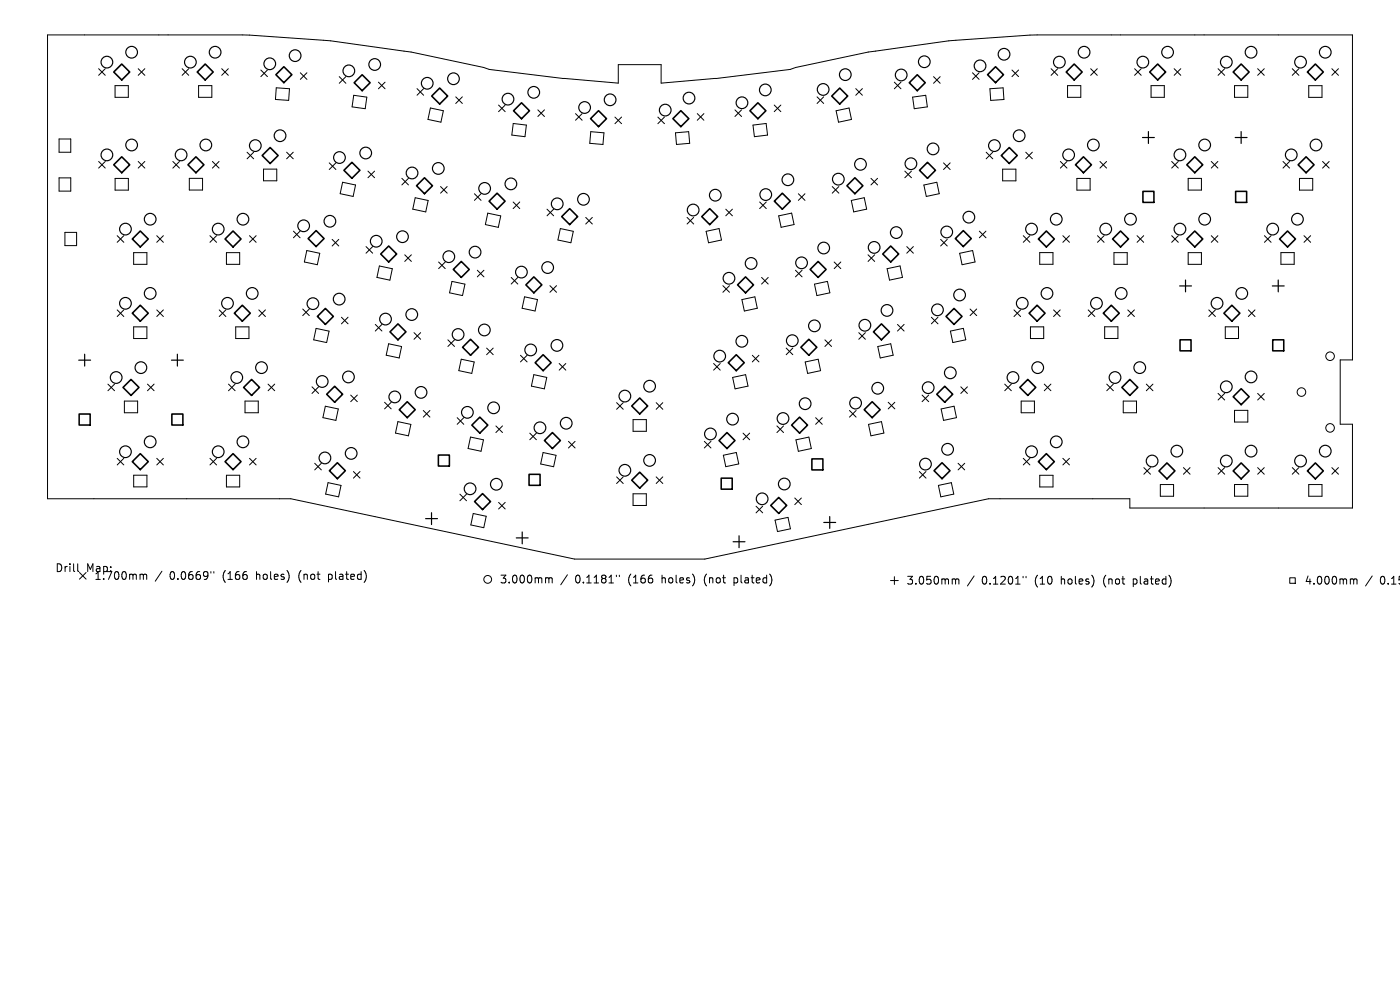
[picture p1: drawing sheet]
<svg xmlns="http://www.w3.org/2000/svg" width="297mm" height="210mm" viewBox="0 0 297 210" stroke-linecap="round" stroke-linejoin="round" font-family="sans-serif">
<defs><g id="words">
<g font-size="2.3">
<text x="11.7" y="121.6">Drill</text>
<text x="18.3" y="121.6">Map:</text>
<text x="19.9" y="123.2">1.700mm</text>
<text x="36" y="123.2">0.0669&quot;</text>
<text x="47.3" y="123.2">(166</text>
<text x="54.6" y="123.2">holes)</text>
<text x="63.7" y="123.2">(not</text>
<text x="70.2" y="123.2">plated)</text>
<text x="105.9" y="124">3.000mm</text>
<text x="122" y="124">0.1181&quot;</text>
<text x="133.4" y="124">(166</text>
<text x="140.6" y="124">holes)</text>
<text x="149.7" y="124">(not</text>
<text x="156.2" y="124">plated)</text>
<text x="192.2" y="124.2">3.050mm</text>
<text x="208.3" y="124.2">0.1201&quot;</text>
<text x="219.6" y="124.2">(10</text>
<text x="225.3" y="124.2">holes)</text>
<text x="234.4" y="124.2">(not</text>
<text x="240.9" y="124.2">plated)</text>
<text x="276.7" y="124.2">4.000mm</text>
<text x="292.8" y="124.2">0.157</text>
</g>
</g></defs>
<g fill="none" stroke="#000" stroke-width=".21">
<path d="M10.1 7.4h41.3a245.1 245.1 0 0 1 51.2 6.9l1.2 .4 15.6 1.9 11.8 1v-3.9h9.1v3.9l11.7-1 15.6-1.9a209.2 209.2 0 0 1 35.2-6.2l17.2-1.1h66.9v69h-2.6v13.6h2.6v17.8h-47.2v-2h-30l-60.2 12.8h-27.6l-60.2-12.8h-51.6zM20.9 14.6l1.4 1.4M22.3 14.6l-1.4 1.4M24.4 18.2h2.8v2.4h-2.8zM29.3 14.6l1.4 1.4M30.7 14.6l-1.4 1.4M38.6 14.6l1.4 1.4M40 14.6l-1.4 1.4M42.1 18.2h2.8v2.4h-2.8zM47 14.6l1.4 1.4M48.4 14.6l-1.4 1.4M55.3 14.9l1.4 1.4"/>
<path d="M56.7 14.9l-1.4 1.4M58.6 18.6l2.8 .2-.2 2.5-2.8-.2zM63.7 15.4l1.4 1.4M65.1 15.4l-1.4 1.4M72 16.3l1.4 1.4M73.4 16.3l-1.4 1.4M80.3 17.4l1.4 1.4M81.7 17.4l-1.4 1.4M88.5 18.8l1.4 1.4M89.9 18.8l-1.4 1.4M181.5 18.8l1.5 1.4M183 18.8l-1.5 1.4"/>
<path d="M189.7 17.4l1.4 1.4M191.1 17.4l-1.4 1.4M198 16.3l1.5 1.4M199.5 16.3l-1.5 1.4M206.3 15.4l1.4 1.4M207.7 15.4l-1.4 1.4M210 18.8l2.8-.2 .2 2.5-2.8 .2zM214.7 14.9l1.4 1.4M216.1 14.9l-1.4 1.4M223 14.6l1.4 1.4M224.4 14.6l-1.4 1.4M226.5 18.2h2.8v2.4h-2.8z"/>
<path d="M231.4 14.6l1.4 1.4M232.8 14.6l-1.4 1.4M240.7 14.6l1.4 1.4M242.1 14.6l-1.4 1.4M244.2 18.2h2.8v2.4h-2.8zM249.1 14.6l1.4 1.4M250.5 14.6l-1.4 1.4M258.4 14.6l1.4 1.4M259.8 14.6l-1.4 1.4M261.9 18.2h2.8v2.4h-2.8zM266.8 14.6l1.4 1.4M268.2 14.6l-1.4 1.4"/>
<path d="M274.1 14.6l1.5 1.4M275.6 14.6l-1.5 1.4M277.6 18.2h2.9v2.5h-2.9zM282.5 14.6l1.4 1.4M283.9 14.6l-1.4 1.4M12.5 29.5h2.5v2.8h-2.5zM12.5 37.7h2.5v2.8h-2.5zM20.9 34.3l1.4 1.4M22.3 34.3l-1.4 1.4M24.4 37.9h2.8v2.4h-2.8zM29.3 34.3l1.4 1.4M30.7 34.3l-1.4 1.4"/>
<path d="M36.7 34.3l1.4 1.4M38.1 34.3l-1.4 1.4M40.2 37.8h2.8v2.5h-2.8zM45.1 34.3l1.4 1.4M46.5 34.3l-1.4 1.4M52.4 32.3l1.4 1.4M53.8 32.3l-1.4 1.4M55.9 35.9h2.8v2.5h-2.8zM60.8 32.3l1.4 1.4M62.2 32.3l-1.4 1.4M69.8 34.6l1.5 1.4M71.3 34.6l-1.5 1.4"/>
<path d="M72.7 38.7l2.7 .5-.5 2.5-2.7-.6zM75 20.2l2.8 .4-.3 2.5-2.8-.4zM78.1 36.3l1.4 1.4M79.5 36.3l-1.4 1.4M85.2 37.8l1.5 1.4M86.7 37.8l-1.5 1.4M91.3 22.9l2.8 .6-.6 2.4-2.7-.6zM93.5 39.6l1.4 1.4M94.9 39.6l-1.4 1.4M96.7 20.5l1.4 1.5M98.1 20.5l-1.4 1.5M105.8 22.3l1.4 1.4"/>
<path d="M107.2 22.3l-1.4 1.4M108.9 26.2l2.8 .3-.3 2.5-2.8-.3zM114.1 23.3l1.4 1.4M115.5 23.3l-1.4 1.4M122.1 24.1l1.4 1.4M123.5 24.1l-1.4 1.4M125.3 27.9l2.8 .3-.2 2.4-2.8-.2zM130.5 24.8l1.4 1.4M131.9 24.8l-1.4 1.4M139.6 24.8l1.4 1.4M141 24.8l-1.4 1.4M143.3 28.2l2.8-.3 .2 2.5-2.8 .2z"/>
<path d="M147.9 24.1l1.4 1.4M149.3 24.1l-1.4 1.4M155.9 23.3l1.4 1.4M157.3 23.3l-1.4 1.4M159.7 26.5l2.8-.3 .3 2.5-2.8 .3zM164.2 22.3l1.5 1.4M165.7 22.3l-1.5 1.4M173.3 20.5l1.4 1.5M174.7 20.5l-1.4 1.5M176.6 39.6l1.4 1.4M177.4 23.5l2.7-.6 .5 2.4-2.7 .6zM178 39.6l-1.4 1.4"/>
<path d="M184.8 37.8l1.4 1.4M186.2 37.8l-1.4 1.4M192 36.3l1.4 1.4M193.4 36.3l-1.4 1.4M193.6 20.6l2.8-.4 .3 2.5-2.7 .4zM196 39.2l2.7-.5 .6 2.4-2.8 .6zM200.2 34.6l1.4 1.4M201.6 34.6l-1.4 1.4M209.2 32.3l1.4 1.4M210.6 32.3l-1.4 1.4M212.7 35.9h2.8v2.5h-2.8zM217.6 32.3l1.4 1.4"/>
<path d="M219 32.3l-1.4 1.4M225 34.3l1.4 1.4M226.4 34.3l-1.4 1.4M228.5 37.9h2.8v2.4h-2.8zM233.3 34.3l1.5 1.4M234.8 34.3l-1.5 1.4M248.6 34.3l1.4 1.4M250 34.3l-1.4 1.4M252.1 37.8h2.8v2.5h-2.8zM257 34.3l1.4 1.4M258.4 34.3l-1.4 1.4M272.2 34.3l1.4 1.4"/>
<path d="M273.6 34.3l-1.4 1.4M275.7 37.9h2.8v2.4h-2.8zM280.6 34.3l1.4 1.4M282 34.3l-1.4 1.4M13.8 49.3h2.5v2.8h-2.5zM24.9 50l1.4 1.4M26.3 50l-1.4 1.4M28.4 53.6h2.8v2.5h-2.8zM33.3 50l1.4 1.4M34.7 50l-1.4 1.4M44.5 50l1.4 1.4M45.9 50l-1.4 1.4"/>
<path d="M48 53.6h2.8v2.5h-2.8zM52.9 50l1.4 1.4M54.3 50l-1.4 1.4M62.3 49l1.4 1.4M63.7 49l-1.4 1.4M65.1 53.1l2.7 .6-.5 2.5-2.7-.6zM70.5 50.8l1.4 1.4M71.9 50.8l-1.4 1.4M77.7 52.3l1.4 1.4M79.1 52.3l-1.4 1.4M80.5 56.4l2.7 .6-.5 2.4-2.7-.6zM85.9 54.1l1.4 1.4"/>
<path d="M87.3 54.1l-1.4 1.4M88.1 41.9l2.7 .6-.5 2.5-2.7-.6zM93 55.6l1.5 1.4M94.5 55.6l-1.5 1.4M95.9 59.7l2.7 .6-.5 2.4-2.7-.6zM100.6 41.1l1.5 1.4M101.3 57.3l1.4 1.4M102.1 41.1l-1.5 1.4M102.7 57.3l-1.4 1.4M103.5 45.2l2.7 .6-.5 2.4-2.7-.6zM108.4 58.9l1.5 1.4M108.9 42.8l1.4 1.5"/>
<path d="M109.9 58.9l-1.5 1.4M110.3 42.8l-1.4 1.5M116 44.4l1.5 1.4M117.5 44.4l-1.5 1.4M118.9 48.5l2.7 .6-.5 2.4-2.7-.6zM124.3 46.1l1.4 1.4M125.7 46.1l-1.4 1.4M145.8 46.1l1.4 1.4M147.2 46.1l-1.4 1.4M149.8 49.1l2.7-.6 .6 2.4-2.8 .6zM154 44.4l1.4 1.4M155.4 44.4l-1.4 1.4"/>
<path d="M161.2 42.8l1.4 1.5M161.6 58.9l1.4 1.4M162.6 42.8l-1.4 1.5M163 58.9l-1.4 1.4M165.2 45.8l2.7-.6 .6 2.4-2.8 .6zM168.8 57.3l1.4 1.4M169.4 41.1l1.4 1.4M170.2 57.3l-1.4 1.4M170.8 41.1l-1.4 1.4M177 55.6l1.4 1.4M178.4 55.6l-1.4 1.4M180.6 42.5l2.7-.6 .6 2.5-2.8 .6z"/>
<path d="M184.2 54.1l1.4 1.4M185.6 54.1l-1.4 1.4M188.2 57l2.7-.6 .6 2.4-2.8 .6zM192.4 52.3l1.4 1.4M193.8 52.3l-1.4 1.4M199.6 50.8l1.4 1.4M201 50.8l-1.4 1.4M203.6 53.7l2.7-.6 .6 2.5-2.8 .6zM207.8 49l1.4 1.4M209.2 49l-1.4 1.4M217.1 50l1.4 1.4M218.5 50l-1.4 1.4"/>
<path d="M220.6 53.6h2.8v2.5h-2.8zM225.5 50l1.4 1.4M226.9 50l-1.4 1.4M232.8 50l1.4 1.4M234.2 50l-1.4 1.4M236.3 53.6h2.8v2.5h-2.8zM241.2 50l1.4 1.4M242.6 50l-1.4 1.4M248.6 50l1.4 1.4M250 50l-1.4 1.4M252.1 53.6h2.8v2.5h-2.8zM257 50l1.4 1.4"/>
<path d="M258.4 50l-1.4 1.4M268.2 50l1.4 1.4M269.6 50l-1.4 1.4M271.7 53.6h2.9v2.5h-2.9zM276.6 50l1.4 1.4M278 50l-1.4 1.4M24.9 65.7l1.4 1.4M26.3 65.7l-1.4 1.4M28.4 69.3h2.8v2.5h-2.8zM33.3 65.7l1.4 1.4M34.7 65.7l-1.4 1.4M46.5 65.7l1.4 1.4"/>
<path d="M47.9 65.7l-1.4 1.4M50 69.3h2.8v2.5h-2.8zM54.9 65.7l1.4 1.4M56.3 65.7l-1.4 1.4M64.2 65.5l1.4 1.5M65.6 65.5l-1.4 1.5M67.1 69.7l2.7 .5-.5 2.5-2.8-.6zM72.4 67.3l1.4 1.4M73.8 67.3l-1.4 1.4M79.6 68.8l1.4 1.4M81 68.8l-1.4 1.4M82.4 72.9l2.8 .6-.5 2.4-2.8-.5z"/>
<path d="M87.8 70.6l1.4 1.4M89.2 70.6l-1.4 1.4M95 72.1l1.4 1.4M96.4 72.1l-1.4 1.4M97.9 76.2l2.7 .6-.5 2.4-2.8-.6zM103.2 73.8l1.4 1.4M104.6 73.8l-1.4 1.4M110.4 75.4l1.4 1.4M111.3 63l2.7 .5-.5 2.5-2.7-.6zM111.8 75.4l-1.4 1.4M113.2 79.5l2.8 .6-.5 2.4-2.8-.6zM116.7 60.6l1.4 1.4"/>
<path d="M118.1 60.6l-1.4 1.4M118.6 77.1l1.4 1.4M120 77.1l-1.4 1.4M151.4 77.1l1.4 1.4M152.8 77.1l-1.4 1.4M153.4 60.6l1.4 1.4M154.8 60.6l-1.4 1.4M157.4 63.6l2.7-.6 .6 2.4-2.8 .6zM159.6 75.4l1.4 1.4M161 75.4l-1.4 1.4M166.8 73.8l1.4 1.4M168.2 73.8l-1.4 1.4"/>
<path d="M170.8 76.8l2.8-.6 .5 2.4-2.8 .6zM172.8 60.3l2.7-.6 .6 2.4-2.8 .6zM175 72.1l1.4 1.4M176.4 72.1l-1.4 1.4M182.2 70.6l1.4 1.4M183.6 70.6l-1.4 1.4M186.2 73.5l2.8-.6 .5 2.5-2.8 .5zM190.4 68.8l1.4 1.4M191.8 68.8l-1.4 1.4M197.6 67.3l1.4 1.4M199 67.3l-1.4 1.4M201.6 70.2l2.8-.5 .5 2.4-2.8 .6z"/>
<path d="M205.8 65.5l1.4 1.5M207.2 65.5l-1.4 1.5M215.1 65.7l1.4 1.4M216.5 65.7l-1.4 1.4M218.6 69.3h2.8v2.5h-2.8zM223.5 65.7l1.4 1.4M224.9 65.7l-1.4 1.4M230.9 65.7l1.4 1.4M232.3 65.7l-1.4 1.4M234.3 69.3h2.9v2.5h-2.9zM239.3 65.7l1.4 1.4M240.7 65.7l-1.4 1.4"/>
<path d="M256.4 65.7l1.4 1.4M257.8 65.7l-1.4 1.4M259.9 69.3h2.8v2.5h-2.8zM264.8 65.7l1.4 1.4M266.2 65.7l-1.4 1.4M22.9 81.5l1.4 1.4M24.3 81.5l-1.4 1.4M24.9 97.2l1.4 1.4M26.3 97.2l-1.4 1.4M26.4 85.1h2.8v2.5h-2.8zM31.3 81.5l1.4 1.4M32.7 81.5l-1.4 1.4"/>
<path d="M33.3 97.2l1.4 1.4M34.7 97.2l-1.4 1.4M44.5 97.2l1.4 1.4M45.9 97.2l-1.4 1.4M48.5 81.5l1.4 1.4M49.9 81.5l-1.4 1.4M52 85.1h2.8v2.5h-2.8zM52.9 97.2l1.4 1.4M54.3 97.2l-1.4 1.4M56.9 81.5l1.4 1.4M58.3 81.5l-1.4 1.4M66.2 82.1l1.4 1.4"/>
<path d="M66.8 98.3l1.4 1.4M67.6 82.1l-1.4 1.4M68.2 98.3l-1.4 1.4M69 86.2l2.8 .6-.5 2.4-2.8-.6zM74.4 83.8l1.4 1.4M75.8 83.8l-1.4 1.4M81.6 85.3l1.4 1.4M83 85.3l-1.4 1.4M84.4 89.4l2.8 .6-.6 2.5-2.7-.6zM89.8 87.1l1.4 1.4M91.2 87.1l-1.4 1.4M97 88.6l1.4 1.4"/>
<path d="M98.4 88.6l-1.4 1.4M99.8 92.7l2.8 .6-.5 2.4-2.8-.6zM105.2 90.4l1.4 1.4M106.6 90.4l-1.4 1.4M112.4 91.9l1.4 1.4M113.8 91.9l-1.4 1.4M115.2 96l2.8 .6-.6 2.4-2.7-.6zM120.6 93.6l1.4 1.4M122 93.6l-1.4 1.4M130.8 85.4l1.4 1.4M132.2 85.4l-1.4 1.4M134.3 89h2.8v2.5h-2.8z"/>
<path d="M139.2 85.4l1.4 1.4M140.6 85.4l-1.4 1.4M149.4 93.6l1.4 1.4M150.8 93.6l-1.4 1.4M153.5 96.6l2.7-.6 .5 2.4-2.7 .6zM155.4 80.1l2.8-.6 .5 2.4-2.8 .6zM157.6 91.9l1.4 1.4M159 91.9l-1.4 1.4M164.8 90.4l1.4 1.4M166.2 90.4l-1.4 1.4M168.9 93.3l2.7-.6 .5 2.4-2.7 .6zM173 88.6l1.4 1.4"/>
<path d="M174.4 88.6l-1.4 1.4M180.2 87.1l1.4 1.4M181.6 87.1l-1.4 1.4M184.2 90l2.8-.6 .5 2.5-2.7 .6zM188.4 85.3l1.4 1.4M189.8 85.3l-1.4 1.4M195.6 83.8l1.4 1.4M197 83.8l-1.4 1.4M199.7 86.8l2.7-.6 .5 2.4-2.7 .6zM203.3 98.3l1.4 1.4M203.8 82.1l1.4 1.4M204.7 98.3l-1.4 1.4"/>
<path d="M205.2 82.1l-1.4 1.4M213.1 81.5l1.4 1.4M214.5 81.5l-1.4 1.4M216.6 85.1h2.8v2.5h-2.8zM217.1 97.2l1.4 1.4M218.5 97.2l-1.4 1.4M221.5 81.5l1.4 1.4M222.9 81.5l-1.4 1.4M225.5 97.2l1.4 1.4M226.9 97.2l-1.4 1.4M234.8 81.5l1.4 1.4M236.2 81.5l-1.4 1.4"/>
<path d="M238.3 85.1h2.8v2.5h-2.8zM242.7 99.2l1.4 1.4M243.2 81.5l1.4 1.4M244.1 99.2l-1.4 1.4M244.6 81.5l-1.4 1.4M251.1 99.2l1.4 1.4M252.5 99.2l-1.4 1.4M258.4 83.5l1.4 1.4M258.4 99.2l1.4 1.4M259.8 83.5l-1.4 1.4M259.8 99.2l-1.4 1.4M261.9 87h2.8v2.5h-2.8z"/>
<path d="M266.8 83.5l1.4 1.4M266.8 99.2l1.4 1.4M268.2 83.5l-1.4 1.4M268.2 99.2l-1.4 1.4M274.1 99.2l1.5 1.4M275.6 99.2l-1.5 1.4M282.5 99.2l1.4 1.4M283.9 99.2l-1.4 1.4M16.5 119.6v1.4l.2 .3M28.4 100.8h2.8v2.5h-2.8zM48 100.8h2.8v2.5h-2.8zM69.6 102.4l2.7 .6-.5 2.4-2.7-.6z"/>
<path d="M75 100l1.4 1.4M76.4 100l-1.4 1.4M97.6 104.8l1.4 1.4M99 104.8l-1.4 1.4M100.4 108.9l2.7 .6-.5 2.4-2.7-.5zM105.8 106.6l1.4 1.4M107.2 106.6l-1.4 1.4M130.8 101.2l1.4 1.4M132.2 101.2l-1.4 1.4M134.3 104.7h2.8v2.5h-2.8zM139.2 101.2l1.4 1.4M140.6 101.2l-1.4 1.4"/>
<path d="M160.4 107.4l1.4 1.4M161.8 107.4l-1.4 1.4M164.4 110.3l2.8-.6 .5 2.5-2.8 .6zM168.6 105.6l1.4 1.4M170 105.6l-1.4 1.4M195 100l1.4 1.4M196.4 100l-1.4 1.4M199.1 103l2.7-.6 .5 2.4-2.7 .6zM220.6 100.8h2.8v2.5h-2.8zM246.2 102.8h2.8v2.5h-2.8zM261.9 102.8h2.8v2.5h-2.8zM277.6 102.8h2.9v2.5h-2.9z"/>
<path d="M16.9 121.4l1.4 1.5M18.3 121.4l-1.4 1.5M29.9 121.8l.5 .2M30.4 122l.3-.2 .3 .1 .1 1M30.4 122v.9M34.3 121.2l-1.4 2.1M44.7 121.3v.3M45.4 121.3v.3M116 122.6l.4 .2M116.4 122.8l.3-.2h.4l.1 1.1M116.4 122.8v.9M120.4 121.9l-1.4 2.2"/>
<path d="M130.8 122v.3M131.4 122v.3M188.9 123.2h1.7M189.7 122.3v1.7M202.2 122.8l.5 .2M202.7 123l.3-.2 .3 .1 .1 1M202.7 123v.9M206.7 122.2l-1.5 2.1M217 122.3v.3M217.7 122.3v.3M273.6 122.6h1.2v1.1h-1.2zM286.7 122.8l.5 .2"/>
<path d="M287.2 123l.2-.2 .4 .1 .1 1M287.2 123v.9M291.1 122.2l-1.4 2.1"/>
<circle cx="282.2" cy="75.6" r=".91"/>
<circle cx="276.1" cy="83.2" r=".91"/>
<circle cx="282.2" cy="90.8" r=".91"/>
<circle cx="103.5" cy="122.9" r=".83"/>
</g>
<g fill="none" stroke="#000" stroke-width=".25">
<path d="M242.4 29.2h2.5M243.6 27.9v2.5M262 29.2h2.6M263.3 27.9v2.5M251.5 59.4v2.5M271.2 59.4v2.5M16.7 76.4h2.5M18 75.1v2.6M36.4 76.4h2.5M37.6 75.1v2.6M250.2 60.7h2.6M269.9 60.7h2.5"/>
<path d="M90.3 110h2.5M91.5 108.8v2.5M109.5 114.1h2.5M110.8 112.8v2.6M155.5 114.9h2.5M156.8 113.7v2.5M174.8 110.8h2.5M176 109.6v2.5"/>
<circle cx="22.7" cy="13.2" r="1.24"/>
<circle cx="27.9" cy="11.1" r="1.24"/>
<circle cx="40.4" cy="13.2" r="1.24"/>
<circle cx="45.6" cy="11.1" r="1.24"/>
<circle cx="57.2" cy="13.5" r="1.24"/>
<circle cx="62.6" cy="11.8" r="1.24"/>
<circle cx="74" cy="15" r="1.24"/>
<circle cx="79.5" cy="13.7" r="1.24"/>
<circle cx="90.6" cy="17.7" r="1.24"/>
<circle cx="96.2" cy="16.7" r="1.24"/>
<circle cx="113.2" cy="19.6" r="1.24"/>
<circle cx="162.4" cy="19.1" r="1.24"/>
<circle cx="174.6" cy="19" r="1.24"/>
<circle cx="179.3" cy="15.8" r="1.24"/>
<circle cx="191.2" cy="15.9" r="1.24"/>
<circle cx="196.1" cy="13.1" r="1.24"/>
<circle cx="207.9" cy="14" r="1.24"/>
<circle cx="213" cy="11.5" r="1.24"/>
<circle cx="224.7" cy="13.2" r="1.24"/>
<circle cx="230" cy="11.1" r="1.24"/>
<circle cx="242.4" cy="13.2" r="1.24"/>
<circle cx="247.7" cy="11.1" r="1.24"/>
<circle cx="260.2" cy="13.2" r="1.24"/>
<circle cx="265.4" cy="11.1" r="1.24"/>
<circle cx="275.9" cy="13.2" r="1.24"/>
<circle cx="281.1" cy="11.1" r="1.24"/>
<circle cx="22.7" cy="32.9" r="1.24"/>
<circle cx="27.9" cy="30.8" r="1.24"/>
<circle cx="38.4" cy="32.9" r="1.24"/>
<circle cx="43.7" cy="30.8" r="1.24"/>
<circle cx="54.2" cy="30.9" r="1.24"/>
<circle cx="59.4" cy="28.8" r="1.24"/>
<circle cx="72" cy="33.4" r="1.24"/>
<circle cx="77.6" cy="32.5" r="1.24"/>
<circle cx="87.4" cy="36.7" r="1.24"/>
<circle cx="93" cy="35.7" r="1.24"/>
<circle cx="102.8" cy="40" r="1.24"/>
<circle cx="107.8" cy="21" r="1.24"/>
<circle cx="108.4" cy="39" r="1.24"/>
<circle cx="124" cy="22.8" r="1.24"/>
<circle cx="129.4" cy="21.2" r="1.24"/>
<circle cx="141.1" cy="23.4" r="1.24"/>
<circle cx="146.2" cy="20.8" r="1.24"/>
<circle cx="157.4" cy="21.8" r="1.24"/>
<circle cx="167.1" cy="38.1" r="1.24"/>
<circle cx="177.8" cy="38" r="1.24"/>
<circle cx="182.5" cy="34.9" r="1.24"/>
<circle cx="193.2" cy="34.7" r="1.24"/>
<circle cx="197.9" cy="31.6" r="1.24"/>
<circle cx="211" cy="30.9" r="1.24"/>
<circle cx="216.2" cy="28.8" r="1.24"/>
<circle cx="226.7" cy="32.9" r="1.24"/>
<circle cx="232" cy="30.8" r="1.24"/>
<circle cx="250.3" cy="32.9" r="1.24"/>
<circle cx="255.6" cy="30.8" r="1.24"/>
<circle cx="273.9" cy="32.9" r="1.24"/>
<circle cx="279.2" cy="30.8" r="1.24"/>
<circle cx="26.6" cy="48.6" r="1.24"/>
<circle cx="31.9" cy="46.5" r="1.24"/>
<circle cx="46.3" cy="48.6" r="1.24"/>
<circle cx="51.5" cy="46.5" r="1.24"/>
<circle cx="64.4" cy="47.9" r="1.24"/>
<circle cx="70" cy="46.9" r="1.24"/>
<circle cx="79.8" cy="51.2" r="1.24"/>
<circle cx="85.4" cy="50.2" r="1.24"/>
<circle cx="95.2" cy="54.4" r="1.24"/>
<circle cx="100.8" cy="53.5" r="1.24"/>
<circle cx="110.6" cy="57.7" r="1.24"/>
<circle cx="116.2" cy="56.8" r="1.24"/>
<circle cx="118.2" cy="43.2" r="1.24"/>
<circle cx="123.8" cy="42.3" r="1.24"/>
<circle cx="147" cy="44.5" r="1.24"/>
<circle cx="151.7" cy="41.4" r="1.24"/>
<circle cx="154.6" cy="59" r="1.24"/>
<circle cx="159.3" cy="55.9" r="1.24"/>
<circle cx="162.4" cy="41.3" r="1.24"/>
<circle cx="170" cy="55.8" r="1.24"/>
<circle cx="174.7" cy="52.6" r="1.24"/>
<circle cx="185.4" cy="52.5" r="1.24"/>
<circle cx="190.1" cy="49.3" r="1.24"/>
<circle cx="200.8" cy="49.2" r="1.24"/>
<circle cx="205.5" cy="46.1" r="1.24"/>
<circle cx="218.8" cy="48.6" r="1.24"/>
<circle cx="224.1" cy="46.5" r="1.24"/>
<circle cx="234.6" cy="48.6" r="1.24"/>
<circle cx="239.8" cy="46.5" r="1.24"/>
<circle cx="250.3" cy="48.6" r="1.24"/>
<circle cx="255.6" cy="46.5" r="1.24"/>
<circle cx="270" cy="48.6" r="1.24"/>
<circle cx="275.2" cy="46.5" r="1.24"/>
<circle cx="26.6" cy="64.3" r="1.24"/>
<circle cx="29.9" cy="78" r="1.24"/>
<circle cx="31.9" cy="62.2" r="1.24"/>
<circle cx="48.3" cy="64.3" r="1.24"/>
<circle cx="53.5" cy="62.2" r="1.24"/>
<circle cx="55.5" cy="78" r="1.24"/>
<circle cx="66.4" cy="64.4" r="1.24"/>
<circle cx="72" cy="63.5" r="1.24"/>
<circle cx="73.9" cy="80" r="1.24"/>
<circle cx="81.8" cy="67.7" r="1.24"/>
<circle cx="87.4" cy="66.7" r="1.24"/>
<circle cx="97.2" cy="71" r="1.24"/>
<circle cx="102.8" cy="70" r="1.24"/>
<circle cx="112.6" cy="74.2" r="1.24"/>
<circle cx="118.2" cy="73.3" r="1.24"/>
<circle cx="152.7" cy="75.5" r="1.24"/>
<circle cx="157.4" cy="72.4" r="1.24"/>
<circle cx="168.1" cy="72.3" r="1.24"/>
<circle cx="172.8" cy="69.1" r="1.24"/>
<circle cx="183.5" cy="69" r="1.24"/>
<circle cx="188.2" cy="65.9" r="1.24"/>
<circle cx="198.9" cy="65.7" r="1.24"/>
<circle cx="201.6" cy="79.1" r="1.24"/>
<circle cx="203.6" cy="62.6" r="1.24"/>
<circle cx="216.9" cy="64.3" r="1.24"/>
<circle cx="220.1" cy="78" r="1.24"/>
<circle cx="222.1" cy="62.2" r="1.24"/>
<circle cx="232.6" cy="64.3" r="1.24"/>
<circle cx="237.9" cy="62.2" r="1.24"/>
<circle cx="241.8" cy="78" r="1.24"/>
<circle cx="258.2" cy="64.3" r="1.24"/>
<circle cx="263.4" cy="62.2" r="1.24"/>
<circle cx="265.4" cy="80" r="1.24"/>
<circle cx="24.6" cy="80.1" r="1.24"/>
<circle cx="26.6" cy="95.8" r="1.24"/>
<circle cx="31.9" cy="93.7" r="1.24"/>
<circle cx="46.3" cy="95.8" r="1.24"/>
<circle cx="50.2" cy="80.1" r="1.24"/>
<circle cx="51.5" cy="93.7" r="1.24"/>
<circle cx="68.4" cy="80.9" r="1.24"/>
<circle cx="68.9" cy="97.1" r="1.24"/>
<circle cx="74.5" cy="96.2" r="1.24"/>
<circle cx="83.8" cy="84.2" r="1.24"/>
<circle cx="89.3" cy="83.2" r="1.24"/>
<circle cx="99.2" cy="87.5" r="1.24"/>
<circle cx="104.7" cy="86.5" r="1.24"/>
<circle cx="114.5" cy="90.7" r="1.24"/>
<circle cx="120.1" cy="89.8" r="1.24"/>
<circle cx="132.6" cy="84" r="1.24"/>
<circle cx="132.6" cy="99.8" r="1.24"/>
<circle cx="137.8" cy="97.7" r="1.24"/>
<circle cx="137.8" cy="81.9" r="1.24"/>
<circle cx="150.7" cy="92.1" r="1.24"/>
<circle cx="155.4" cy="88.9" r="1.24"/>
<circle cx="166.1" cy="88.8" r="1.24"/>
<circle cx="170.8" cy="85.6" r="1.24"/>
<circle cx="181.5" cy="85.5" r="1.24"/>
<circle cx="186.2" cy="82.4" r="1.24"/>
<circle cx="196.3" cy="98.5" r="1.24"/>
<circle cx="196.9" cy="82.2" r="1.24"/>
<circle cx="201" cy="95.3" r="1.24"/>
<circle cx="214.9" cy="80.1" r="1.24"/>
<circle cx="218.8" cy="95.8" r="1.24"/>
<circle cx="224.1" cy="93.7" r="1.24"/>
<circle cx="236.5" cy="80.1" r="1.24"/>
<circle cx="244.4" cy="97.8" r="1.24"/>
<circle cx="249.7" cy="95.7" r="1.24"/>
<circle cx="260.2" cy="97.8" r="1.24"/>
<circle cx="260.2" cy="82.1" r="1.24"/>
<circle cx="265.4" cy="95.7" r="1.24"/>
<circle cx="275.9" cy="97.8" r="1.24"/>
<circle cx="281.1" cy="95.7" r="1.24"/>
<circle cx="99.7" cy="103.7" r="1.24"/>
<circle cx="105.3" cy="102.7" r="1.24"/>
<circle cx="161.7" cy="105.8" r="1.24"/>
<circle cx="166.4" cy="102.7" r="1.24"/>
</g>
<path d="M242.5 40.6h2.3v2.3h-2.3zM262.1 40.6h2.4v2.3h-2.4zM250.3 72.1h2.4v2.3h-2.4zM270 72.1h2.3v2.3h-2.3zM16.8 87.8h2.3v2.4h-2.3zM36.5 87.8h2.3v2.4h-2.3zM93 96.5h2.3v2.4h-2.3zM172.2 97.3h2.4v2.4h-2.4zM112.2 100.6h2.4v2.4h-2.4zM153 101.4h2.3v2.4h-2.3z" fill="none" stroke="#000" stroke-width=".33"/>
<g fill="none" stroke="#000" stroke-width=".34">
<path d="M25.8 13.6l1.7 1.7-1.7 1.7-1.7-1.7zM43.5 13.6l1.7 1.7-1.7 1.7-1.7-1.7zM58.5 15.8l1.7-1.6 1.7 1.6-1.7 1.7zM76.8 15.9l1.7 1.6-1.7 1.7-1.7-1.7zM192.9 17.5l1.7-1.6 1.7 1.6-1.7 1.7zM211.2 14.2l1.7 1.6-1.7 1.7-1.7-1.7zM226.2 15.3l1.7-1.7 1.7 1.7-1.7 1.7zM243.9 15.3l1.7-1.7 1.7 1.7-1.7 1.7zM261.6 15.3l1.7-1.7 1.7 1.7-1.7 1.7zM279 13.6l1.7 1.7-1.7 1.7-1.6-1.7zM24.1 35l1.7-1.7 1.7 1.7-1.7 1.7zM39.9 35l1.7-1.7 1.7 1.7-1.7 1.7z"/>
<path d="M57.3 31.3l1.7 1.7-1.7 1.7-1.7-1.7zM73 36.1l1.7-1.7 1.7 1.7-1.7 1.7zM88.4 39.4l1.7-1.7 1.7 1.7-1.7 1.7zM91.6 20.4l1.7-1.7 1.7 1.7-1.7 1.7zM108.9 23.5l1.7-1.7 1.7 1.7-1.7 1.7zM127 23.5l1.7 1.7-1.7 1.7-1.7-1.7zM142.8 25.2l1.6-1.7 1.7 1.7-1.7 1.7zM159.1 23.5l1.7-1.7 1.7 1.7-1.7 1.7zM176.4 20.4l1.7-1.7 1.7 1.7-1.7 1.7zM179.7 39.4l1.7-1.7 1.7 1.7-1.7 1.7zM195.1 36.1l1.7-1.7 1.7 1.7-1.7 1.7zM212.4 33l1.7-1.7 1.7 1.7-1.7 1.7z"/>
<path d="M228.2 35l1.7-1.7 1.6 1.7-1.6 1.7zM251.8 35l1.7-1.7 1.7 1.7-1.7 1.7zM275.4 35l1.7-1.7 1.7 1.7-1.7 1.7zM28.1 50.7l1.7-1.7 1.7 1.7-1.7 1.7zM49.4 49l1.7 1.7-1.7 1.7-1.7-1.7zM65.4 50.6l1.7-1.7 1.7 1.7-1.7 1.7zM80.8 53.9l1.7-1.7 1.7 1.7-1.7 1.7zM96.2 57.2l1.7-1.7 1.7 1.7-1.7 1.6zM103.8 42.7l1.7-1.7 1.6 1.7-1.6 1.7zM119.2 45.9l1.7-1.6 1.6 1.6-1.6 1.7zM148.9 45.9l1.7-1.6 1.7 1.6-1.7 1.7zM164.3 42.7l1.7-1.7 1.7 1.7-1.7 1.7z"/>
<path d="M171.9 57.2l1.7-1.7 1.7 1.7-1.7 1.6zM187.3 53.9l1.7-1.7 1.7 1.7-1.7 1.7zM204.4 48.9l1.7 1.7-1.7 1.7-1.7-1.7zM220.3 50.7l1.7-1.7 1.7 1.7-1.7 1.7zM236 50.7l1.7-1.7 1.7 1.7-1.7 1.7zM251.8 50.7l1.7-1.7 1.7 1.7-1.7 1.7zM271.4 50.7l1.7-1.7 1.7 1.7-1.7 1.7zM28.1 66.4l1.7-1.7 1.7 1.7-1.7 1.7zM49.7 66.4l1.7-1.7 1.7 1.7-1.7 1.7zM67.3 67.1l1.7-1.7 1.7 1.7-1.7 1.7zM82.7 70.4l1.7-1.7 1.7 1.7-1.7 1.7zM98.1 73.7l1.7-1.7 1.7 1.7-1.7 1.7z"/>
<path d="M111.6 60.4l1.7-1.7 1.7 1.7-1.7 1.7zM113.5 76.9l1.7-1.7 1.7 1.7-1.7 1.7zM154.5 76.9l1.7-1.7 1.7 1.7-1.7 1.7zM156.5 60.4l1.7-1.7 1.7 1.7-1.7 1.7zM171.6 72l1.7 1.7-1.7 1.7-1.7-1.7zM185.3 70.4l1.7-1.7 1.7 1.7-1.7 1.7zM200.7 67.1l1.7-1.7 1.7 1.7-1.7 1.7zM220 64.7l1.7 1.7-1.7 1.7-1.7-1.7zM234.1 66.4l1.7-1.7 1.6 1.7-1.6 1.7zM259.6 66.4l1.7-1.7 1.7 1.7-1.7 1.7zM26.1 82.2l1.7-1.7 1.7 1.7-1.7 1.7zM29.8 96.2l1.7 1.7-1.7 1.7-1.7-1.7z"/>
<path d="M49.4 96.2l1.7 1.7-1.7 1.7-1.7-1.7zM51.7 82.2l1.7-1.7 1.7 1.7-1.7 1.7zM69.3 83.6l1.7-1.7 1.7 1.7-1.7 1.7zM69.9 99.9l1.7-1.7 1.7 1.7-1.7 1.6zM84.7 86.9l1.7-1.7 1.7 1.7-1.7 1.7zM100.1 90.2l1.7-1.7 1.7 1.7-1.7 1.7zM115.5 93.5l1.7-1.7 1.7 1.7-1.7 1.6zM134 86.1l1.7-1.7 1.7 1.7-1.7 1.7zM152.5 93.5l1.7-1.7 1.7 1.7-1.7 1.6zM167.9 90.2l1.7-1.7 1.7 1.7-1.7 1.7zM185 85.2l1.7 1.7-1.7 1.7-1.7-1.7zM199.8 98.2l1.7 1.7-1.7 1.6-1.6-1.6z"/>
<path d="M200.4 81.9l1.7 1.7-1.7 1.7-1.7-1.7zM216.4 82.2l1.6-1.7 1.7 1.7-1.7 1.7zM220.3 97.9l1.7-1.7 1.7 1.7-1.7 1.7zM238 82.2l1.7-1.7 1.7 1.7-1.7 1.7zM245.9 99.9l1.7-1.7 1.7 1.7-1.7 1.7zM261.6 84.2l1.7-1.7 1.7 1.7-1.7 1.6zM261.6 99.9l1.7-1.7 1.7 1.7-1.7 1.7zM279 98.2l1.7 1.7-1.7 1.7-1.6-1.7zM102.4 104.7l1.7 1.7-1.7 1.7-1.7-1.7zM134 101.9l1.7-1.7 1.7 1.7-1.7 1.7zM163.5 107.2l1.7-1.7 1.7 1.7-1.7 1.7z"/>
</g>
<use href="#words"/>
</svg>
